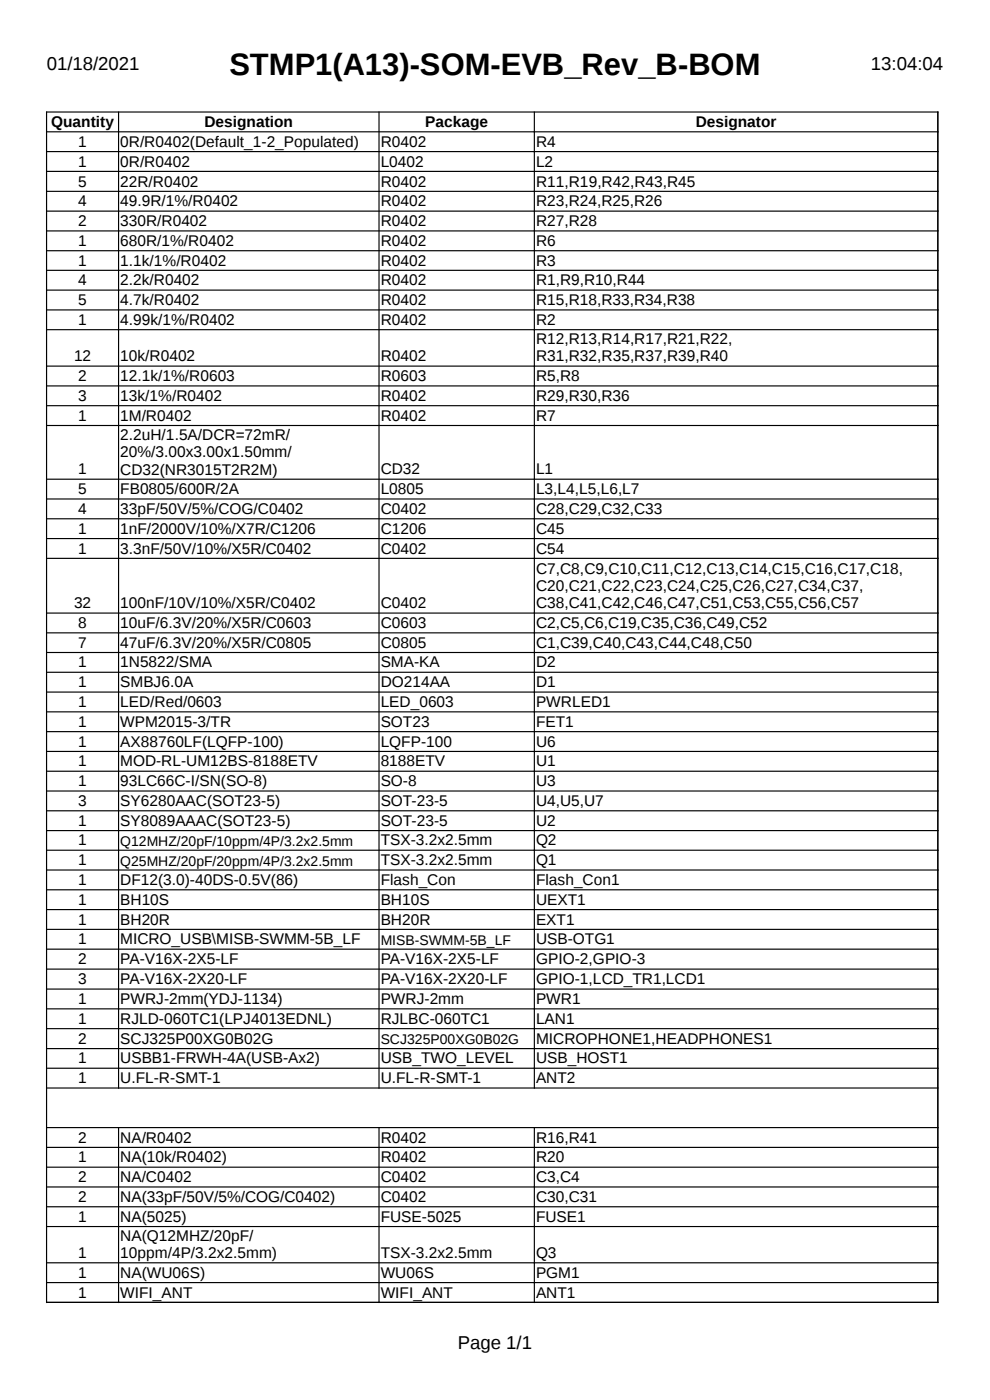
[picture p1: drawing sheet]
<svg xmlns="http://www.w3.org/2000/svg" width="210mm" height="297mm" viewBox="0 0 210 297" stroke-linecap="round" stroke-linejoin="round" font-family="sans-serif">
<defs><g id="words">
<text font-size="6.6" x="48.6" y="15.9">STMP1(A13)-SOM-EVB_Rev_B-BOM</text>
<g font-size="4">
<text x="9.9" y="14.9">01/18/2021</text>
<text x="184.7" y="14.9">13:04:04</text>
<text x="97.1" y="286.1">Page 1/1</text>
</g>
<g font-size="3.3">
<text x="10.9" y="26.9">Quantity</text>
<text x="43.4" y="26.9">Designation</text>
<text x="90.2" y="26.9">Package</text>
<text x="147.6" y="26.9">Designator</text>
<text x="16.6" y="31.1">1</text>
<text x="16.6" y="35.3">1</text>
<text x="25.5" y="31.1">0R/R0402(Default_1-2_Populated)</text>
<text x="25.5" y="35.3">0R/R0402</text>
<text x="80.8" y="31.1">R0402</text>
<text x="80.8" y="35.3">L0402</text>
<text x="113.7" y="31.1">R4</text>
<text x="113.7" y="35.3">L2</text>
<text x="16.6" y="39.6">5</text>
<text x="25.5" y="39.6">22R/R0402</text>
<text x="80.8" y="39.6">R0402</text>
<text x="113.7" y="39.6">R11,R19,R42,R43,R45</text>
<text x="16.6" y="43.8">4</text>
<text x="16.6" y="48">2</text>
<text x="25.5" y="43.8">49.9R/1%/R0402</text>
<text x="25.5" y="48">330R/R0402</text>
<text x="80.8" y="43.8">R0402</text>
<text x="80.8" y="48">R0402</text>
<text x="113.7" y="43.8">R23,R24,R25,R26</text>
<text x="113.7" y="48">R27,R28</text>
<text x="16.6" y="52.2">1</text>
<text x="25.5" y="52.2">680R/1%/R0402</text>
<text x="80.8" y="52.2">R0402</text>
<text x="113.7" y="52.2">R6</text>
<text x="16.6" y="56.3">1</text>
<text x="25.5" y="56.3">1.1k/1%/R0402</text>
<text x="80.8" y="56.3">R0402</text>
<text x="113.7" y="56.3">R3</text>
<text x="16.6" y="60.5">4</text>
<text x="16.6" y="64.7">5</text>
<text x="25.5" y="60.5">2.2k/R0402</text>
<text x="25.5" y="64.7">4.7k/R0402</text>
<text x="80.8" y="60.5">R0402</text>
<text x="80.8" y="64.7">R0402</text>
<text x="113.7" y="60.5">R1,R9,R10,R44</text>
<text x="113.7" y="64.7">R15,R18,R33,R34,R38</text>
<text x="16.6" y="68.9">1</text>
<text x="25.5" y="68.9">4.99k/1%/R0402</text>
<text x="80.8" y="68.9">R0402</text>
<text x="113.7" y="68.9">R2</text>
<text x="15.7" y="76.6">12</text>
<text x="25.5" y="76.6">10k/R0402</text>
<text x="80.8" y="76.6">R0402</text>
<text x="113.7" y="73">R12,R13,R14,R17,R21,R22,</text>
<text x="113.7" y="76.6">R31,R32,R35,R37,R39,R40</text>
<text x="16.6" y="80.8">2</text>
<text x="25.5" y="80.8">12.1k/1%/R0603</text>
<text x="80.8" y="80.8">R0603</text>
<text x="113.7" y="80.8">R5,R8</text>
<text x="16.6" y="85">3</text>
<text x="16.6" y="89.2">1</text>
<text x="25.5" y="85">13k/1%/R0402</text>
<text x="25.5" y="89.2">1M/R0402</text>
<text x="80.8" y="85">R0402</text>
<text x="80.8" y="89.2">R0402</text>
<text x="113.7" y="85">R29,R30,R36</text>
<text x="113.7" y="89.2">R7</text>
<text x="25.5" y="93.3">2.2uH/1.5A/DCR=72mR/</text>
<text x="16.6" y="100.6">1</text>
<text x="25.5" y="97">20%/3.00x3.00x1.50mm/</text>
<text x="25.5" y="100.7">CD32(NR3015T2R2M)</text>
<text x="80.8" y="100.6">CD32</text>
<text x="113.7" y="100.6">L1</text>
<text x="16.6" y="104.8">5</text>
<text x="25.5" y="104.8">FB0805/600R/2A</text>
<text x="80.8" y="104.8">L0805</text>
<text x="113.7" y="104.8">L3,L4,L5,L6,L7</text>
<text x="16.6" y="109">4</text>
<text x="16.6" y="113.2">1</text>
<text x="25.5" y="109">33pF/50V/5%/COG/C0402</text>
<text x="25.5" y="113.2">1nF/2000V/10%/X7R/C1206</text>
<text x="80.8" y="109">C0402</text>
<text x="80.8" y="113.2">C1206</text>
<text x="113.7" y="109">C28,C29,C32,C33</text>
<text x="113.7" y="113.2">C45</text>
<text x="16.6" y="117.4">1</text>
<text x="25.5" y="117.4">3.3nF/50V/10%/X5R/C0402</text>
<text x="80.8" y="117.4">C0402</text>
<text x="113.7" y="117.4">C54</text>
<text x="113.7" y="121.7">C7,C8,C9,C10,C11,C12,C13,C14,C15,C16,C17,C18,</text>
<text x="113.7" y="125.4">C20,C21,C22,C23,C24,C25,C26,C27,C34,C37,</text>
<text x="15.7" y="129">32</text>
<text x="25.5" y="129">100nF/10V/10%/X5R/C0402</text>
<text x="80.8" y="129">C0402</text>
<text x="113.7" y="129">C38,C41,C42,C46,C47,C51,C53,C55,C56,C57</text>
<text x="16.6" y="133.2">8</text>
<text x="16.6" y="137.4">7</text>
<text x="25.5" y="133.2">10uF/6.3V/20%/X5R/C0603</text>
<text x="25.5" y="137.4">47uF/6.3V/20%/X5R/C0805</text>
<text x="80.8" y="133.2">C0603</text>
<text x="80.8" y="137.4">C0805</text>
<text x="113.7" y="133.2">C2,C5,C6,C19,C35,C36,C49,C52</text>
<text x="113.7" y="137.4">C1,C39,C40,C43,C44,C48,C50</text>
<text x="16.6" y="141.6">1</text>
<text x="25.5" y="141.6">1N5822/SMA</text>
<text x="80.8" y="141.6">SMA-KA</text>
<text x="113.7" y="141.6">D2</text>
<text x="16.6" y="145.8">1</text>
<text x="16.6" y="150">1</text>
<text x="25.5" y="145.8">SMBJ6.0A</text>
<text x="25.5" y="150">LED/Red/0603</text>
<text x="80.8" y="145.8">DO214AA</text>
<text x="80.8" y="150">LED_0603</text>
<text x="113.7" y="145.8">D1</text>
<text x="113.7" y="150">PWRLED1</text>
<text x="16.6" y="154.2">1</text>
<text x="25.5" y="154.2">WPM2015-3/TR</text>
<text x="80.8" y="154.2">SOT23</text>
<text x="113.7" y="154.2">FET1</text>
<text x="16.6" y="158.4">1</text>
<text x="25.5" y="158.4">AX88760LF(LQFP-100)</text>
<text x="80.8" y="158.4">LQFP-100</text>
<text x="113.7" y="158.4">U6</text>
<text x="16.6" y="162.6">1</text>
<text x="16.6" y="166.8">1</text>
<text x="25.5" y="162.6">MOD-RL-UM12BS-8188ETV</text>
<text x="25.5" y="166.8">93LC66C-I/SN(SO-8)</text>
<text x="80.8" y="162.6">8188ETV</text>
<text x="80.8" y="166.8">SO-8</text>
<text x="113.7" y="162.6">U1</text>
<text x="113.7" y="166.8">U3</text>
<text x="16.6" y="171">3</text>
<text x="25.5" y="171">SY6280AAC(SOT23-5)</text>
<text x="80.8" y="171">SOT-23-5</text>
<text x="113.7" y="171">U4,U5,U7</text>
<text x="16.6" y="175.2">1</text>
<text x="16.6" y="179.3">1</text>
<text x="25.5" y="175.2">SY8089AAAC(SOT23-5)</text>
<text x="80.8" y="175.2">SOT-23-5</text>
<text x="80.8" y="179.3">TSX-3.2x2.5mm</text>
<text x="113.7" y="175.2">U2</text>
<text x="113.7" y="179.3">Q2</text>
<text x="16.6" y="183.5">1</text>
<text x="80.8" y="183.5">TSX-3.2x2.5mm</text>
<text x="113.7" y="183.5">Q1</text>
<text x="16.6" y="187.7">1</text>
<text x="16.6" y="191.9">1</text>
<text x="25.5" y="187.7">DF12(3.0)-40DS-0.5V(86)</text>
<text x="25.5" y="191.9">BH10S</text>
<text x="80.8" y="187.7">Flash_Con</text>
<text x="80.8" y="191.9">BH10S</text>
<text x="113.7" y="187.7">Flash_Con1</text>
<text x="113.7" y="191.9">UEXT1</text>
<text x="16.6" y="196.1">1</text>
<text x="25.5" y="196.1">BH20R</text>
<text x="80.8" y="196.1">BH20R</text>
<text x="113.7" y="196.1">EXT1</text>
<text x="16.6" y="200.3">1</text>
<text x="25.5" y="200.3">MICRO_USB\MISB-SWMM-5B_LF</text>
<text x="113.7" y="200.3">USB-OTG1</text>
<text x="16.6" y="204.6">2</text>
<text x="16.6" y="208.8">3</text>
<text x="25.5" y="204.6">PA-V16X-2X5-LF</text>
<text x="25.5" y="208.8">PA-V16X-2X20-LF</text>
<text x="80.8" y="204.6">PA-V16X-2X5-LF</text>
<text x="80.8" y="208.8">PA-V16X-2X20-LF</text>
<text x="113.7" y="204.6">GPIO-2,GPIO-3</text>
<text x="113.7" y="208.8">GPIO-1,LCD_TR1,LCD1</text>
<text x="16.6" y="213">1</text>
<text x="25.5" y="213">PWRJ-2mm(YDJ-1134)</text>
<text x="80.8" y="213">PWRJ-2mm</text>
<text x="113.7" y="213">PWR1</text>
<text x="16.6" y="217.2">1</text>
<text x="16.6" y="221.4">2</text>
<text x="25.5" y="217.2">RJLD-060TC1(LPJ4013EDNL)</text>
<text x="25.5" y="221.4">SCJ325P00XG0B02G</text>
<text x="80.8" y="217.2">RJLBC-060TC1</text>
<text x="113.7" y="217.2">LAN1</text>
<text x="113.7" y="221.4">MICROPHONE1,HEADPHONES1</text>
<text x="16.6" y="225.6">1</text>
<text x="25.5" y="225.6">USBB1-FRWH-4A(USB-Ax2)</text>
<text x="80.8" y="225.6">USB_TWO_LEVEL</text>
<text x="113.7" y="225.6">USB_HOST1</text>
<text x="16.6" y="229.8">1</text>
<text x="25.5" y="229.8">U.FL-R-SMT-1</text>
<text x="80.8" y="229.8">U.FL-R-SMT-1</text>
<text x="113.7" y="229.8">ANT2</text>
<text x="16.6" y="242.4">2</text>
<text x="25.5" y="242.4">NA/R0402</text>
<text x="80.8" y="242.4">R0402</text>
<text x="113.7" y="242.4">R16,R41</text>
<text x="16.6" y="246.6">1</text>
<text x="16.6" y="250.8">2</text>
<text x="25.5" y="246.6">NA(10k/R0402)</text>
<text x="25.5" y="250.8">NA/C0402</text>
<text x="80.8" y="246.6">R0402</text>
<text x="80.8" y="250.8">C0402</text>
<text x="113.7" y="246.6">R20</text>
<text x="113.7" y="250.8">C3,C4</text>
<text x="16.6" y="255">2</text>
<text x="25.5" y="255">NA(33pF/50V/5%/COG/C0402)</text>
<text x="80.8" y="255">C0402</text>
<text x="113.7" y="255">C30,C31</text>
<text x="16.6" y="259.2">1</text>
<text x="25.5" y="259.2">NA(5025)</text>
<text x="25.5" y="263.2">NA(Q12MHZ/20pF/</text>
<text x="80.8" y="259.2">FUSE-5025</text>
<text x="113.7" y="259.2">FUSE1</text>
<text x="16.6" y="266.9">1</text>
<text x="25.5" y="266.9">10ppm/4P/3.2x2.5mm)</text>
<text x="80.8" y="266.9">TSX-3.2x2.5mm</text>
<text x="113.7" y="266.9">Q3</text>
<text x="16.6" y="271.1">1</text>
<text x="16.6" y="275.3">1</text>
<text x="25.5" y="271.1">NA(WU06S)</text>
<text x="25.5" y="275.3">WIFI_ANT</text>
<text x="80.8" y="271.1">WU06S</text>
<text x="80.8" y="275.3">WIFI_ANT</text>
<text x="113.7" y="271.1">PGM1</text>
<text x="113.7" y="275.3">ANT1</text>
</g>
<g font-size="3">
<text x="25.5" y="179.4">Q12MHZ/20pF/10ppm/4P/3.2x2.5mm</text>
<text x="25.5" y="183.6">Q25MHZ/20pF/20ppm/4P/3.2x2.5mm</text>
<text x="80.8" y="200.4">MISB-SWMM-5B_LF</text>
<text x="80.8" y="221.5">SCJ325P00XG0B02G</text>
</g>
</g></defs>
<g fill="none" stroke="#000" stroke-width=".25">
<path d="M9.8 23.8h189.3M9.8 28h189.3M9.8 32.2h189.3M9.8 36.4h189.3M9.9 23.7v252.7M25.2 23.7v207.2M80.4 23.7v207.2M113.3 23.7v207.2M198.9 23.7v252.7M9.8 40.6h189.3M9.8 44.8h189.3M9.8 49h189.3"/>
<path d="M9.8 53.2h189.3M9.8 57.3h189.3M9.8 61.5h189.3M9.8 65.7h189.3M9.8 69.9h189.3M9.8 77.7h189.3M9.8 81.9h189.3M9.8 86.1h189.3M9.8 90.3h189.3M9.8 101.7h189.3M9.8 105.9h189.3M9.8 110.1h189.3"/>
<path d="M9.8 114.3h189.3M9.8 118.4h189.3M9.8 130.1h189.3M9.8 134.3h189.3M9.8 138.4h189.3M9.8 142.6h189.3M9.8 146.8h189.3M9.8 151h189.3M9.8 155.2h189.3M9.8 159.4h189.3M9.8 163.6h189.3M9.8 167.8h189.3"/>
<path d="M9.8 172h189.3M9.8 176.2h189.3M9.8 180.4h189.3M9.8 184.6h189.3M9.8 188.8h189.3M9.8 193h189.3M9.8 197.2h189.3M9.8 201.4h189.3M9.8 205.6h189.3M9.8 209.8h189.3M9.8 214h189.3M9.8 218.2h189.3"/>
<path d="M9.8 222.4h189.3M9.8 226.6h189.3M9.8 230.8h189.3M9.8 239.2h189.3M25.2 239.1v37.3M80.4 239.1v37.3M113.3 239.1v37.3M9.8 243.4h189.3M9.8 247.6h189.3M9.8 251.8h189.3M9.8 256h189.3M9.8 260.2h189.3"/>
<path d="M9.8 267.9h189.3M9.8 272.1h189.3M9.8 276.3h189.3"/>
</g>
<use href="#words"/>
</svg>
